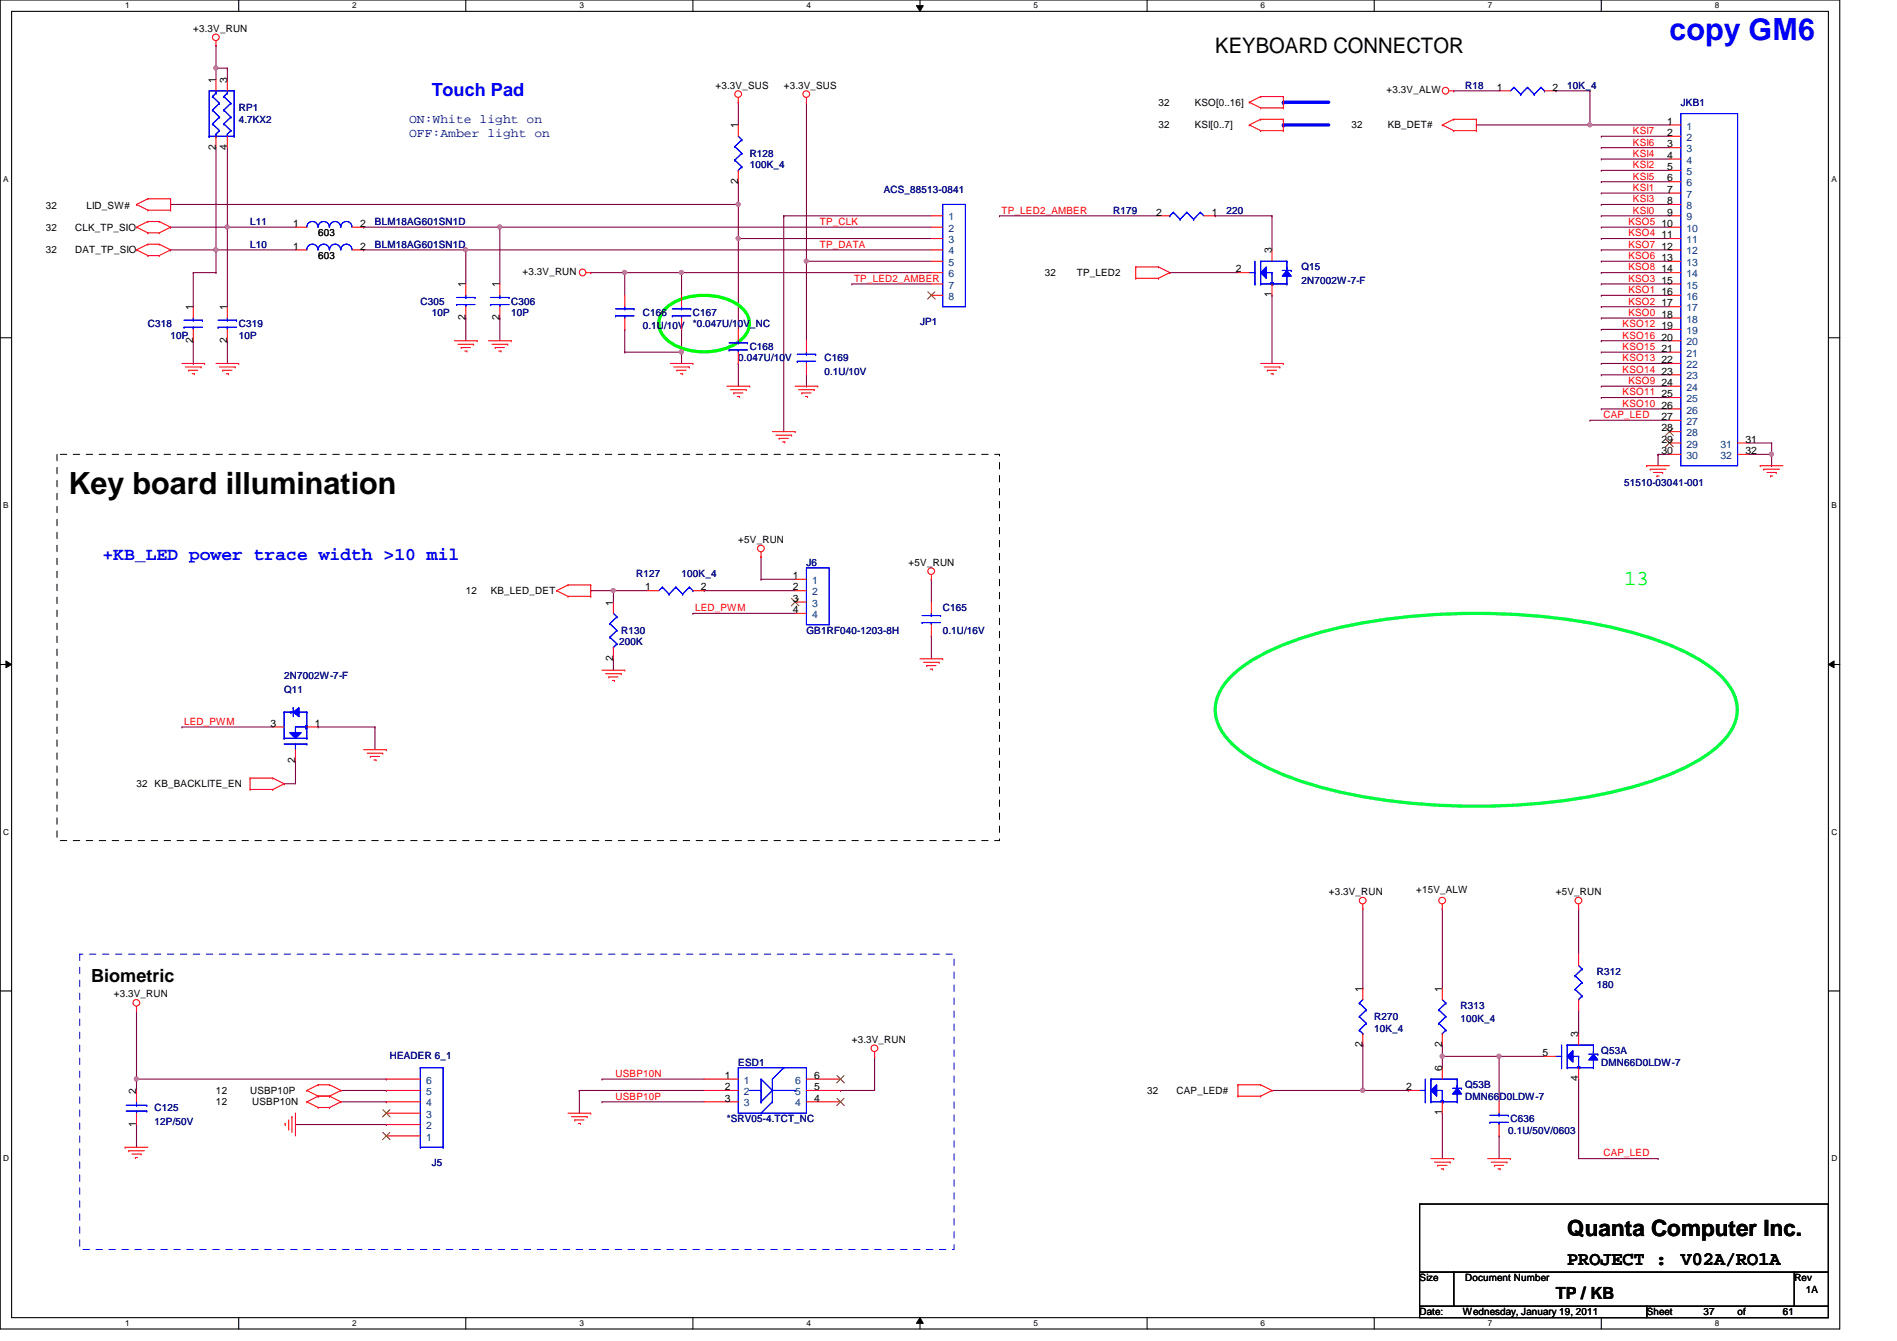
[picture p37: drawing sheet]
<svg xmlns="http://www.w3.org/2000/svg" width="297mm" height="210mm" viewBox="0 0 297 210" stroke-linecap="round" stroke-linejoin="round" font-family="sans-serif">
<defs><g id="words">
<text font-size="4.8" fill="#00f" x="261.4" y="6.2">copy GM6</text>
<text font-size="4.8" x="10.7" y="77.3">Key board illumination</text>
<text font-size="3.5" x="245.4" y="193.5">Quanta Computer Inc.</text>
<text font-size="3.3" x="190.3" y="8.3">KEYBOARD CONNECTOR</text>
<text font-size="3.3" fill="#0f0" x="254.3" y="91.6">13</text>
<g font-size="3">
<text x="245.4" y="198.1">PROJECT :</text>
<text x="263.2" y="198.1">V02A/RO1A</text>
</g>
<g font-size="2.8" fill="#00f">
<text x="67.6" y="15.1">Touch Pad</text>
<text x="16" y="87.7">+KB_LED power trace width &gt;10 mil</text>
</g>
<text font-size="2.8" x="14.3" y="153.8">Biometric</text>
<text font-size="2.6" x="243.6" y="203.3">TP / KB</text>
<g font-size="1.9" fill="#000080">
<text x="64" y="19.3">ON:White light on</text>
<text x="64" y="21.4">OFF:Amber light on</text>
</g>
<g font-size="1.6">
<text x="30.3" y="5">+3.3V_RUN</text>
<text x="33.8" y="13" transform="rotate(-90 33.8 13)">1</text>
<text x="35.6" y="13" transform="rotate(-90 35.6 13)">3</text>
<text x="112.1" y="13.9">+3.3V_SUS</text>
<text x="122.7" y="13.9">+3.3V_SUS</text>
<text x="181.4" y="16.6">32</text>
<text x="187.1" y="16.6">KSO[0..16]</text>
<text x="217.1" y="14.6">+3.3V_ALW</text>
<text x="234.4" y="14.2">1</text>
<text x="243.1" y="14.2">2</text>
<text x="33.8" y="23.5" transform="rotate(-90 33.8 23.5)">2</text>
<text x="35.6" y="23.5" transform="rotate(-90 35.6 23.5)">4</text>
<text x="115.6" y="20.1" transform="rotate(-90 115.6 20.1)">1</text>
<text x="181.4" y="20.1">32</text>
<text x="187.1" y="20.1">KSI[0..7]</text>
<text x="211.6" y="20.1">32</text>
<text x="217.3" y="20.1">KB_DET#</text>
<text x="261.1" y="19.5">1</text>
<text x="261.1" y="21.3">2</text>
<text x="261.1" y="23.1">3</text>
<text x="115.6" y="28.8" transform="rotate(-90 115.6 28.8)">2</text>
<text x="261.1" y="24.8">4</text>
<text x="261.1" y="26.6">5</text>
<text x="261.1" y="28.4">6</text>
<text x="7.2" y="32.7">32</text>
<text x="13.5" y="32.7">LID_SW#</text>
<text x="45.9" y="35.5">1</text>
<text x="56.4" y="35.5">2</text>
<text x="181.1" y="33.7">2</text>
<text x="189.7" y="33.7">1</text>
<text x="260.2" y="35.5">10</text>
<text x="261.1" y="30.2">7</text>
<text x="261.1" y="32">8</text>
<text x="261.1" y="33.7">9</text>
<text x="7.2" y="36.1">32</text>
<text x="7.2" y="39.7">32</text>
<text x="11.8" y="36.1">CLK_TP_SIO</text>
<text x="11.8" y="39.7">DAT_TP_SIO</text>
<text x="45.9" y="39.1">1</text>
<text x="49.8" y="37">603</text>
<text x="49.8" y="40.6">603</text>
<text x="56.4" y="39.1">2</text>
<text x="199.1" y="39.7" transform="rotate(-90 199.1 39.7)">3</text>
<text x="260.2" y="37.3">11</text>
<text x="260.2" y="39.1">12</text>
<text x="260.2" y="40.9">13</text>
<text x="72.9" y="45" transform="rotate(-90 72.9 45)">1</text>
<text x="78.2" y="45" transform="rotate(-90 78.2 45)">1</text>
<text x="81.8" y="43.1">+3.3V_RUN</text>
<text x="163.6" y="43.2">32</text>
<text x="168.6" y="43.2">TP_LED2</text>
<text x="193.5" y="42.6">2</text>
<text x="199.1" y="46.6" transform="rotate(-90 199.1 46.6)">1</text>
<text x="260.2" y="42.6">14</text>
<text x="260.2" y="44.4">15</text>
<text x="260.2" y="46.2">16</text>
<text x="260.2" y="48">17</text>
<text x="30.2" y="53.7" transform="rotate(-90 30.2 53.7)">2</text>
<text x="30.2" y="48.6" transform="rotate(-90 30.2 48.6)">1</text>
<text x="35.6" y="53.7" transform="rotate(-90 35.6 53.7)">2</text>
<text x="35.6" y="48.6" transform="rotate(-90 35.6 48.6)">1</text>
<text x="72.9" y="50.1" transform="rotate(-90 72.9 50.1)">2</text>
<text x="78.2" y="50.1" transform="rotate(-90 78.2 50.1)">2</text>
<text x="260.2" y="49.7">18</text>
<text x="260.2" y="51.5">19</text>
<text x="260.2" y="53.3">20</text>
<text x="260.2" y="55.1">21</text>
<text x="260.2" y="56.9">22</text>
<text x="260.2" y="58.6">23</text>
<text x="260.2" y="60.4">24</text>
<text x="260.2" y="62.2">25</text>
<text x="260.2" y="64">26</text>
<text x="260.2" y="65.7">27</text>
<text x="260.2" y="67.5">28</text>
<text x="260.2" y="69.3">29</text>
<text x="260.2" y="71.1">30</text>
<text x="273.3" y="69.3">31</text>
<text x="273.3" y="71.1">32</text>
<text x="115.6" y="85">+5V_RUN</text>
<text x="142.3" y="88.6">+5V_RUN</text>
<text x="72.9" y="93">12</text>
<text x="76.8" y="93">KB_LED_DET</text>
<text x="96" y="94.8" transform="rotate(-90 96 94.8)">1</text>
<text x="101" y="92.4">1</text>
<text x="109.7" y="92.4">2</text>
<text x="124.2" y="90.6">1</text>
<text x="124.2" y="92.4">2</text>
<text x="124.2" y="94.2">3</text>
<text x="124.2" y="96">4</text>
<text x="96" y="103.5" transform="rotate(-90 96 103.5)">2</text>
<text x="42.4" y="113.7">3</text>
<text x="49.3" y="113.7">1</text>
<text x="46.2" y="119.5" transform="rotate(-90 46.2 119.5)">2</text>
<text x="21.4" y="123.2">32 KB_BACKLITE_EN</text>
<text x="208.1" y="140.1">+3.3V_RUN</text>
<text x="221.7" y="139.8">+15V_ALW</text>
<text x="243.6" y="140.1">+5V_RUN</text>
<text x="213.4" y="155.2" transform="rotate(-90 213.4 155.2)">1</text>
<text x="225.8" y="155.2" transform="rotate(-90 225.8 155.2)">1</text>
<text x="17.8" y="156.1">+3.3V_RUN</text>
<text x="133.4" y="163.2">+3.3V_RUN</text>
<text x="213.4" y="163.9" transform="rotate(-90 213.4 163.9)">2</text>
<text x="225.8" y="167.7" transform="rotate(-90 225.8 167.7)">6</text>
<text x="225.8" y="163.9" transform="rotate(-90 225.8 163.9)">2</text>
<text x="241.5" y="165.3">5</text>
<text x="247.1" y="162.3" transform="rotate(-90 247.1 162.3)">3</text>
<text x="21.3" y="171.2" transform="rotate(-90 21.3 171.2)">2</text>
<text x="33.8" y="173">12</text>
<text x="33.8" y="171.2">12</text>
<text x="39.2" y="171.2">USBP10P</text>
<text x="39.5" y="173">USBP10N</text>
<text x="113.5" y="168.9">1</text>
<text x="113.5" y="170.6">2</text>
<text x="113.5" y="172.4">3</text>
<text x="127.5" y="172.4">4</text>
<text x="127.5" y="170.6">5</text>
<text x="127.5" y="168.9">6</text>
<text x="179.6" y="171.2">32</text>
<text x="184.2" y="171.2">CAP_LED#</text>
<text x="220.2" y="170.6">2</text>
<text x="247.1" y="169.2" transform="rotate(-90 247.1 169.2)">4</text>
<text x="21.3" y="176.4" transform="rotate(-90 21.3 176.4)">1</text>
<text x="225.8" y="174.6" transform="rotate(-90 225.8 174.6)">1</text>
<text x="222.3" y="200.6">Size</text>
<text x="229.4" y="200.6">Document Number</text>
<text x="281" y="200.6">Rev</text>
<text x="282.7" y="202.4">1A</text>
<text x="222.3" y="205.9">Date:</text>
<text x="229.1" y="205.9">Wednesday, January 19, 2011</text>
<text x="257.8" y="205.9">Sheet</text>
<text x="266.7" y="205.9">37</text>
<text x="272.1" y="205.9">of</text>
<text x="279.2" y="205.9">61</text>
</g>
<g font-size="1.6" fill="#000080">
<text x="37.4" y="17.4">RP1</text>
<text x="229.4" y="13.9">R18</text>
<text x="245.4" y="13.9">10K_4</text>
<text x="263.2" y="16.6">JKB1</text>
<text x="37.4" y="19.2">4.7KX2</text>
<text x="117.4" y="24.6">R128</text>
<text x="117.4" y="26.3">100K_4</text>
<text x="39.2" y="35.2">L11</text>
<text x="58.7" y="35.2">BLM18AG601SN1D</text>
<text x="138.4" y="30.2">ACS_88513-0841</text>
<text x="174.3" y="33.4">R179</text>
<text x="192.1" y="33.4">220</text>
<text x="39.2" y="38.8">L10</text>
<text x="58.7" y="38.8">BLM18AG601SN1D</text>
<text x="65.8" y="47.7">C305</text>
<text x="80" y="47.7">C306</text>
<text x="203.8" y="42.3">Q15</text>
<text x="203.8" y="44.4">2N7002W-7-F</text>
<text x="23.2" y="51.2">C318</text>
<text x="26.7" y="53">10P</text>
<text x="37.4" y="51.2">C319</text>
<text x="37.4" y="53">10P</text>
<text x="67.6" y="49.4">10P</text>
<text x="80" y="49.4">10P</text>
<text x="100.7" y="49.4">C166</text>
<text x="100.7" y="51.6">0.1U/10V</text>
<text x="108.5" y="49.4">C167</text>
<text x="108.5" y="51.2">*0.047U/10V_NC</text>
<text x="144.1" y="50.9">JP1</text>
<text x="115.6" y="56.6">0.047U/10V</text>
<text x="117.4" y="54.8">C168</text>
<text x="129.1" y="56.6">C169</text>
<text x="129.1" y="58.7">0.1U/10V</text>
<text x="254.3" y="76.1">51510-03041-001</text>
<text x="126.3" y="88.6">J6</text>
<text x="99.6" y="90.3">R127</text>
<text x="106.7" y="90.3">100K_4</text>
<text x="147.6" y="95.7">C165</text>
<text x="96.9" y="101">200K</text>
<text x="97.3" y="99.2">R130</text>
<text x="126.3" y="99.2">GB1RF040-1203-8H</text>
<text x="147.6" y="99.2">0.1U/16V</text>
<text x="44.5" y="106.3">2N7002W-7-F</text>
<text x="44.5" y="108.5">Q11</text>
<text x="250" y="152.6">R312</text>
<text x="250" y="154.7">180</text>
<text x="215.2" y="159.7">R270</text>
<text x="215.2" y="161.5">10K_4</text>
<text x="228.7" y="157.9">R313</text>
<text x="228.7" y="160">100K_4</text>
<text x="61" y="165.7">HEADER 6_1</text>
<text x="115.6" y="166.8">ESD1</text>
<text x="250.7" y="165">Q53A</text>
<text x="250.7" y="166.8">DMN66D0LDW-7</text>
<text x="24.2" y="173.9">C125</text>
<text x="229.4" y="170.3">Q53B</text>
<text x="229.4" y="172.1">DMN66D0LDW-7</text>
<text x="24.2" y="176">12P/50V</text>
<text x="113.8" y="175.7">*SRV05-4.TCT_NC</text>
<text x="236.2" y="177.5">0.1U/50V/0603</text>
<text x="236.5" y="175.7">C636</text>
<text x="67.6" y="182.5">J5</text>
</g>
<g font-size="1.6" fill="#f00">
<text x="255.7" y="22.8">KSI6</text>
<text x="255.7" y="21">KSI7</text>
<text x="255.7" y="29.9">KSI1</text>
<text x="255.7" y="28.1">KSI5</text>
<text x="255.7" y="26.3">KSI2</text>
<text x="255.7" y="24.6">KSI4</text>
<text x="128.4" y="35.2">TP_CLK</text>
<text x="156.8" y="33.4">TP_LED2_AMBER</text>
<text x="255" y="35.2">KSO5</text>
<text x="255.7" y="33.4">KSI0</text>
<text x="255.7" y="31.7">KSI3</text>
<text x="128.4" y="38.8">TP_DATA</text>
<text x="255" y="38.8">KSO7</text>
<text x="255" y="37">KSO4</text>
<text x="255" y="40.6">KSO6</text>
<text x="133.7" y="44.1">TP_LED2_AMBER</text>
<text x="255" y="45.9">KSO1</text>
<text x="255" y="44.1">KSO3</text>
<text x="255" y="42.3">KSO8</text>
<text x="255" y="47.7">KSO2</text>
<text x="254.1" y="53">KSO16</text>
<text x="254.1" y="51.2">KSO12</text>
<text x="255" y="49.4">KSO0</text>
<text x="254.1" y="58.3">KSO14</text>
<text x="254.1" y="56.6">KSO13</text>
<text x="254.1" y="54.8">KSO15</text>
<text x="251.1" y="65.4">CAP_LED</text>
<text x="254.1" y="63.7">KSO10</text>
<text x="254.1" y="61.9">KSO11</text>
<text x="255" y="60.1">KSO9</text>
<text x="108.8" y="95.7">LED_PWM</text>
<text x="28.8" y="113.5">LED_PWM</text>
<text x="96.4" y="172.1">USBP10P</text>
<text x="96.4" y="168.6">USBP10N</text>
<text x="251.1" y="181">CAP_LED</text>
</g>
<g font-size="1.6" fill="#004080">
<text x="264.1" y="20.3">1</text>
<text x="264.1" y="22.1">2</text>
<text x="264.1" y="23.8">3</text>
<text x="264.1" y="25.6">4</text>
<text x="264.1" y="27.4">5</text>
<text x="264.1" y="29.2">6</text>
<text x="148.5" y="34.5">1</text>
<text x="264.1" y="30.9">7</text>
<text x="264.1" y="32.7">8</text>
<text x="264.1" y="34.5">9</text>
<text x="148.5" y="36.3">2</text>
<text x="148.5" y="38.1">3</text>
<text x="148.5" y="39.8">4</text>
<text x="148.5" y="41.6">5</text>
<text x="264.1" y="36.3">10</text>
<text x="264.1" y="38.1">11</text>
<text x="264.1" y="39.8">12</text>
<text x="264.1" y="41.6">13</text>
<text x="148.5" y="43.4">6</text>
<text x="148.5" y="45.2">7</text>
<text x="148.5" y="46.9">8</text>
<text x="264.1" y="43.4">14</text>
<text x="264.1" y="45.2">15</text>
<text x="264.1" y="46.9">16</text>
<text x="264.1" y="48.7">17</text>
<text x="264.1" y="50.5">18</text>
<text x="264.1" y="52.3">19</text>
<text x="264.1" y="54.1">20</text>
<text x="264.1" y="55.8">21</text>
<text x="264.1" y="57.6">22</text>
<text x="264.1" y="59.4">23</text>
<text x="264.1" y="61.2">24</text>
<text x="264.1" y="62.9">25</text>
<text x="264.1" y="64.7">26</text>
<text x="264.1" y="66.5">27</text>
<text x="264.1" y="68.3">28</text>
<text x="264.1" y="70.1">29</text>
<text x="264.1" y="71.8">30</text>
<text x="269.4" y="70.1">31</text>
<text x="269.4" y="71.8">32</text>
<text x="127.2" y="91.4">1</text>
<text x="127.2" y="93.2">2</text>
<text x="127.2" y="95">3</text>
<text x="127.2" y="96.7">4</text>
<text x="66.7" y="169.6">6</text>
<text x="66.7" y="171.4">5</text>
<text x="66.7" y="173.2">4</text>
<text x="116.5" y="169.6">1</text>
<text x="116.5" y="171.4">2</text>
<text x="116.5" y="173.2">3</text>
<text x="124.5" y="173.2">4</text>
<text x="124.5" y="171.4">5</text>
<text x="124.5" y="169.6">6</text>
<text x="66.7" y="175">3</text>
<text x="66.7" y="176.7">2</text>
<text x="66.7" y="178.5">1</text>
</g>
<g font-size="1.3">
<text x="19.6" y="1.3">1</text>
<text x="55.2" y="1.3">2</text>
<text x="90.7" y="1.3">3</text>
<text x="126.3" y="1.3">4</text>
<text x="161.8" y="1.3">5</text>
<text x="197.4" y="1.3">6</text>
<text x="233" y="1.3">7</text>
<text x="268.5" y="1.3">8</text>
<text x=".5" y="28.4">A</text>
<text x="286.8" y="28.4">A</text>
<text x=".5" y="79.5">B</text>
<text x="286.8" y="79.5">B</text>
<text x=".5" y="130.7">C</text>
<text x="286.8" y="130.7">C</text>
<text x=".5" y="181.8">D</text>
<text x="286.8" y="181.8">D</text>
<text x="19.6" y="207.6">1</text>
<text x="55.2" y="207.6">2</text>
<text x="90.7" y="207.6">3</text>
<text x="126.3" y="207.6">4</text>
<text x="161.8" y="207.6">5</text>
<text x="197.4" y="207.6">6</text>
<text x="233" y="207.6">7</text>
<text x="268.5" y="207.6">8</text>
</g>
</g></defs>
<path d="M0 0h288.1v208h-288.1zM1.8 1.8h284.5v204.4h-284.5z" fill="none" stroke="#000" stroke-width=".17"/>
<g fill="#fff">
<path d="M19.6 .2h.7v1.4h-.7z"/>
<path d="M19.6 206.4h.7v1.4h-.7z"/>
</g>
<path d="M37.4 0v1.8M37.4 206.2v1.8" fill="none" stroke="#000" stroke-width=".17"/>
<g fill="#fff">
<path d="M55.2 .2h.6v1.4h-.6z"/>
<path d="M55.2 206.4h.6v1.4h-.6z"/>
</g>
<path d="M72.9 0v1.8M72.9 206.2v1.8" fill="none" stroke="#000" stroke-width=".17"/>
<g fill="#fff">
<path d="M90.7 .2h.7v1.4h-.7z"/>
<path d="M90.7 206.4h.7v1.4h-.7z"/>
</g>
<path d="M108.5 0v1.8M108.5 206.2v1.8" fill="none" stroke="#000" stroke-width=".17"/>
<g fill="#fff">
<path d="M126.3 .2h.7v1.4h-.7z"/>
<path d="M126.3 206.4h.7v1.4h-.7z"/>
</g>
<path d="M144.1 0v1.8M144.1 206.2v1.8" fill="none" stroke="#000" stroke-width=".17"/>
<path d="M143.5 .9h1.1l-.5 .9zM144.1 206.2l.5 .9h-1.1z" fill="#000"/>
<path d="M143.5 .9h1.1l-.5 .9zM144.1 206.2l.5 .9h-1.1z" fill="none" stroke="#000" stroke-width=".16"/>
<g fill="#fff">
<path d="M161.8 .2h.7v1.4h-.7z"/>
<path d="M161.8 206.4h.7v1.4h-.7z"/>
</g>
<path d="M179.6 0v1.8M179.6 206.2v1.8" fill="none" stroke="#000" stroke-width=".17"/>
<g fill="#fff">
<path d="M197.4 .2h.7v1.4h-.7z"/>
<path d="M197.4 206.4h.7v1.4h-.7z"/>
</g>
<path d="M215.2 0v1.8M215.2 206.2v1.8" fill="none" stroke="#000" stroke-width=".17"/>
<g fill="#fff">
<path d="M233 .2h.6v1.4h-.6z"/>
<path d="M233 206.4h.6v1.4h-.6z"/>
</g>
<path d="M250.7 0v1.8M250.7 206.2v1.8" fill="none" stroke="#000" stroke-width=".17"/>
<g fill="#fff">
<path d="M268.5 .2h.7v1.4h-.7z"/>
<path d="M268.5 206.4h.7v1.4h-.7z"/>
<path d="M.5 27.3h.8v1.4h-.8z"/>
<path d="M286.8 27.3h.8v1.4h-.8z"/>
<path d="M.5 78.4h.8v1.4h-.8z"/>
<path d="M286.8 78.4h.8v1.4h-.8z"/>
</g>
<path d="M0 52.9h1.8M286.3 52.9h1.8" fill="none" stroke="#000" stroke-width=".17"/>
<g fill="#fff">
<path d="M.5 129.5h.9v1.4h-.9z"/>
<path d="M286.8 129.5h.9v1.4h-.9z"/>
</g>
<path d="M0 104h1.8M286.3 104h1.8" fill="none" stroke="#000" stroke-width=".17"/>
<path d="M.9 103.5l.9 .5-.9 .5zM286.3 104l.9-.5v1z" fill="#000"/>
<path d="M.9 103.5l.9 .5-.9 .5zM286.3 104l.9-.5v1z" fill="none" stroke="#000" stroke-width=".16"/>
<g fill="#fff">
<path d="M.5 180.6h.9v1.4h-.9z"/>
<path d="M286.8 180.6h.9v1.4h-.9z"/>
</g>
<path d="M0 155.1h1.8M286.3 155.1h1.8" fill="none" stroke="#000" stroke-width=".17"/>
<g fill="none" stroke="#800040" stroke-width=".17">
<path d="M273.9 69.3h3.5M277.4 69.3h.1M277.4 71.1h.1M277.4 69.3v1.8M96.1 92.5h.1M96.1 92.5h5.3M108.5 96h.1M108.5 96h16M110.3 92.5h.1M110.3 92.5h14.2M119.2 87.1h.1M119.2 90.7h.1"/>
<path d="M119.2 87.1v3.6M119.2 90.7h5.3M145.8 99.6h.1M145.8 90.7h.1M145.8 90.7v3.5M145.8 99.6v3.5M28.5 113.8h.1M28.5 113.8h14.2M46.3 119.1h.1M46.3 119.1v3.6h-1.8M49.8 113.8h.1M49.8 113.8h8.9"/>
<path d="M58.7 113.8h.1M58.7 113.8v3.5M44.5 122.7h.1"/>
</g>
<circle cx="277.4" cy="71.1" r=".32" fill="#f0f"/>
<circle cx="277.4" cy="71.1" r=".32" fill="none" stroke="#f0f" stroke-width=".17"/>
<path d="M273.9 71.1h3.5M277.4 71.1h.1M277.4 72.9h.1M277.4 71.1v1.8" fill="none" stroke="#800040" stroke-width=".17"/>
<path d="M201 16h7.1" fill="none" stroke="#00f" stroke-width=".51"/>
<circle cx="201" cy="16" r=".25" fill="#00f"/>
<path d="M201 19.6h7.1" fill="none" stroke="#00f" stroke-width=".51"/>
<circle cx="201" cy="19.6" r=".25" fill="#00f"/>
<g fill="none" stroke="#800040" stroke-width=".17">
<path d="M249 14.2h.1M249 19.6h.1M249 14.2v5.4M249 19.6h12.4M250.7 33.8h.1M250.7 30.2h.1M250.7 23.1h.1M250.7 39.1h.1M250.7 21.3h.1M250.7 28.4h.1M250.7 37.3h.1M250.7 33.8h10.7"/>
<path d="M250.7 30.2h10.7M250.7 23.1h10.7M250.7 39.1h10.7M250.7 21.3h10.7M250.7 28.4h10.7M250.7 37.3h10.7M250.7 53.3h.1M250.7 46.2h.1M250.7 58.7h.1M250.7 51.6h.1M250.7 44.4h.1M250.7 53.3h10.7"/>
<path d="M250.7 46.2h10.7M250.7 58.7h10.7M250.7 51.6h10.7M250.7 44.4h10.7M250.7 60.5h.1M250.7 64h.1M250.7 60.5h10.7M250.7 64h10.7M259.6 71.1h.1M259.6 71.1v1.8M259.6 71.1h1.8"/>
</g>
<circle cx="248.9" cy="19.5" r=".32" fill="#f0f"/>
<circle cx="248.9" cy="19.5" r=".32" fill="none" stroke="#f0f" stroke-width=".17"/>
<g fill="none" stroke="#800040" stroke-width=".17">
<path d="M227.6 14.2h.1M227.6 14.2h7.1M231.2 19.6h.1M231.2 19.6h17.8M243.6 14.2h.1M243.6 14.2h5.4M78.3 35.6h.1M78.3 35.6h67.5M250.7 26.7h.1M250.7 35.6h.1M250.7 32h.1M250.7 24.9h.1"/>
<path d="M250.7 26.7h10.7M250.7 35.6h10.7M250.7 32h10.7M250.7 24.9h10.7M250.7 56.9h.1M250.7 49.8h.1M250.7 42.7h.1M250.7 55.1h.1M250.7 48h.1M250.7 40.9h.1M250.7 56.9h10.7M250.7 49.8h10.7"/>
<path d="M250.7 42.7h10.7M250.7 55.1h10.7M250.7 48h10.7M250.7 40.9h10.7M250.7 62.2h.1M250.7 62.2h10.7"/>
</g>
<circle cx="78.2" cy="35.5" r=".32" fill="#f0f"/>
<circle cx="78.2" cy="35.5" r=".32" fill="none" stroke="#f0f" stroke-width=".17"/>
<path d="M115.6 32h.1M115.6 32v5.3M30.3 48h.1M30.3 42.7v5.3M97.8 42.7h.1M97.8 42.7h8.9M106.7 42.7h.1M106.7 42.7v3.5" fill="none" stroke="#800040" stroke-width=".17"/>
<circle cx="97.8" cy="42.6" r=".32" fill="#f0f"/>
<circle cx="97.8" cy="42.6" r=".32" fill="none" stroke="#f0f" stroke-width=".17"/>
<path d="M78.3 35.6h.1M78.3 35.6v8.8M106.7 42.7h.1M106.7 42.7h39.1M133.4 44.4h.1M133.4 44.4h12.4" fill="none" stroke="#800040" stroke-width=".17"/>
<circle cx="106.7" cy="42.6" r=".32" fill="#f0f"/>
<circle cx="106.7" cy="42.6" r=".32" fill="none" stroke="#f0f" stroke-width=".17"/>
<path d="M35.6 35.6h.1M35.6 35.6h10.7M56.9 35.6h.1M56.9 35.6h21.4M30.3 56.9h.1M30.3 53.3v3.6" fill="none" stroke="#800040" stroke-width=".17"/>
<circle cx="35.6" cy="35.5" r=".32" fill="#f0f"/>
<circle cx="35.6" cy="35.5" r=".32" fill="none" stroke="#f0f" stroke-width=".17"/>
<path d="M115.6 37.3h.1M115.6 37.3v14.3M126.3 40.9h.1M126.3 40.9h19.5" fill="none" stroke="#800040" stroke-width=".17"/>
<circle cx="126.3" cy="40.9" r=".32" fill="#f0f"/>
<circle cx="126.3" cy="40.9" r=".32" fill="none" stroke="#f0f" stroke-width=".17"/>
<path d="M126.3 16h.1M126.3 16v24.9M115.6 28.4h.1M115.6 37.3h.1M115.6 28.4v3.6M115.6 37.3h30.2M126.3 58.7v1.8M126.3 60.5h.1" fill="none" stroke="#800040" stroke-width=".17"/>
<circle cx="115.6" cy="37.3" r=".32" fill="#f0f"/>
<circle cx="115.6" cy="37.3" r=".32" fill="none" stroke="#f0f" stroke-width=".17"/>
<path d="M97.8 55.1h.1M97.8 55.1h8.9M106.7 51.6h.1M106.7 55.1h.1M106.7 51.6v5.3" fill="none" stroke="#800040" stroke-width=".17"/>
<circle cx="106.7" cy="55.1" r=".32" fill="#f0f"/>
<circle cx="106.7" cy="55.1" r=".32" fill="none" stroke="#f0f" stroke-width=".17"/>
<path d="M33.8 10.7h.1M33.8 10.7v1.7M35.6 10.7h.1M35.6 10.7v1.7" fill="none" stroke="#800040" stroke-width=".17"/>
<circle cx="33.8" cy="10.6" r=".32" fill="#f0f"/>
<circle cx="33.8" cy="10.6" r=".32" fill="none" stroke="#f0f" stroke-width=".17"/>
<path d="M33.8 10.7h.1M33.8 7.1h.1M33.8 10.7h1.8M33.8 7.1v3.6M72.9 39.1h.1M72.9 39.1h72.9M97.8 51.6h.1M97.8 51.6v3.5" fill="none" stroke="#800040" stroke-width=".17"/>
<circle cx="72.9" cy="39.1" r=".32" fill="#f0f"/>
<circle cx="72.9" cy="39.1" r=".32" fill="none" stroke="#f0f" stroke-width=".17"/>
<g fill="none" stroke="#800040" stroke-width=".17">
<path d="M115.6 16h.1M115.6 16v3.6M26.7 32h.1M26.7 32h88.9M56.9 39.1h.1M56.9 39.1h16M72.9 39.1h.1M72.9 39.1v5.3M122.7 33.8h.1M122.7 33.8h23.1M122.7 33.8v33.8M30.3 42.7h.1"/>
<path d="M30.3 42.7h3.5M35.6 53.3h.1M35.6 53.3v3.6M72.9 49.8h.1M72.9 49.8v3.5M78.3 49.8h.1M78.3 49.8v3.5M92.5 42.7h.1M92.5 42.7h5.3M97.8 42.7h.1M97.8 42.7v3.5M115.6 56.9h.1"/>
<path d="M115.6 56.9v3.6M126.3 40.9h.1M126.3 40.9v12.4"/>
</g>
<circle cx="115.6" cy="32" r=".32" fill="#f0f"/>
<circle cx="115.6" cy="32" r=".32" fill="none" stroke="#f0f" stroke-width=".17"/>
<g fill="none" stroke="#800040" stroke-width=".17">
<path d="M33.8 39.1h.1M33.8 39.1h12.5M156.5 33.8h.1M156.5 33.8h24.9M190.3 33.8h.1M190.3 33.8h8.9M199.2 33.8h.1M199.2 33.8v5.3M183.2 42.7h.1M183.2 42.7h10.6M199.2 46.2h.1M199.2 46.2v10.7"/>
<path d="M21.4 168.9h39.1M46.3 176h14.2M60.5 176h.1M60.5 168.9h.1M90.7 170.7h.1M90.7 170.7v3.5M90.7 170.7h19.6M94.3 172.5h.1M94.3 168.9h.1M94.3 172.5h16M94.3 168.9h16M131.6 170.7h.1"/>
<path d="M136.9 165.4h.1M136.9 165.4v5.3h-5.3"/>
</g>
<circle cx="21.4" cy="168.9" r=".32" fill="#f0f"/>
<circle cx="21.4" cy="168.9" r=".32" fill="none" stroke="#f0f" stroke-width=".17"/>
<path d="M33.8 39.1h.1M33.8 23.1v16M21.4 158.2h.1M21.4 158.2v12.5M21.4 168.9h.1M21.4 176h.1M21.4 176v3.6M53.4 172.5h7.1M53.4 170.7h7.1M60.5 172.5h.1M60.5 170.7h.1" fill="none" stroke="#800040" stroke-width=".17"/>
<circle cx="33.8" cy="39.1" r=".32" fill="#f0f"/>
<circle cx="33.8" cy="39.1" r=".32" fill="none" stroke="#f0f" stroke-width=".17"/>
<g fill="none" stroke="#800040" stroke-width=".17">
<path d="M26.7 39.1h.1M26.7 35.6h.1M26.7 39.1h7.1v3.6M26.7 35.6h8.9M35.6 35.6h.1M35.6 23.1v24.9M33.8 42.7h.1M247.2 142.2h.1M247.2 158.2h.1M247.2 142.2v7.2M247.2 158.2v3.6M199.2 170.7h14.2"/>
<path d="M213.4 170.7h.1M234.7 177.8h.1M234.7 177.8v3.6M247.2 168.9h.1M247.2 168.9v12.5"/>
</g>
<circle cx="213.4" cy="170.7" r=".32" fill="#f0f"/>
<circle cx="213.4" cy="170.7" r=".32" fill="none" stroke="#f0f" stroke-width=".17"/>
<path d="M225.8 142.2h.1M225.8 142.2v12.5M213.4 163.6h.1M213.4 163.6v7.1h7.1M220.5 170.7h.1M225.8 174.2h.1M225.8 163.6h.1M225.8 165.4h.1M225.8 163.6v3.5M225.8 174.2v7.2M234.7 165.4h.1M234.7 165.4h7.1" fill="none" stroke="#800040" stroke-width=".17"/>
<circle cx="234.7" cy="165.3" r=".32" fill="#f0f"/>
<circle cx="234.7" cy="165.3" r=".32" fill="none" stroke="#f0f" stroke-width=".17"/>
<path d="M213.4 154.7h.1M213.4 142.2v12.5M225.8 165.4h.1M225.8 165.4h8.9M234.7 165.4h.1M234.7 165.4v7.1M247.2 181.4h12.4M259.6 181.4h.1" fill="none" stroke="#800040" stroke-width=".17"/>
<circle cx="225.8" cy="165.3" r=".32" fill="#f0f"/>
<circle cx="225.8" cy="165.3" r=".32" fill="none" stroke="#f0f" stroke-width=".17"/>
<path d="M249 65.8h.1M249 65.8h12.4M96.1 92.5h.1M96.1 92.5v1.7" fill="none" stroke="#800040" stroke-width=".17"/>
<circle cx="96" cy="92.4" r=".32" fill="#f0f"/>
<circle cx="96" cy="92.4" r=".32" fill="none" stroke="#f0f" stroke-width=".17"/>
<path d="M92.5 92.5h.1M92.5 92.5h3.6M96.1 103.1h.1M96.1 103.1v1.8" fill="none" stroke="#800040" stroke-width=".17"/>
<g fill="none" stroke="#f00" stroke-width=".17">
<path d="M33.8 7.1h.1M33.8 6.4v.7M115.6 16h.1M115.6 15.3v.7M126.3 16h.1M126.3 15.3v.7M195.6 16h.1M195.6 19.6h.1M195.6 16l1.8 .9M195.6 19.6l1.8 .8M197.4 15.1h.1M197.4 16.9h.1"/>
<path d="M197.4 18.7h.1M197.4 18.7h3.6M197.4 15.1l-1.8 .9M197.4 15.1h3.6M197.4 16.9h3.6M197.4 18.7l-1.8 .9M201 15.1h.1M201 16.9h.1M201 18.7h.1M201 15.1v1.8M201 18.7v1.7M225.8 19.6h.1"/>
<path d="M225.8 19.6l1.8 .8M226.9 14.2h.7M227.6 18.7h.1M227.6 14.2h.1M227.6 18.7l-1.8 .9M227.6 18.7h3.6M231.2 18.7h.1M231.2 18.7v1.7M21.4 35.6h.1M21.4 32h.1M21.4 39.1h.1M21.4 35.6l1.8 .8"/>
<path d="M21.4 32l1.8 .9M21.4 39.1l1.8 .9M23.2 34.7h.1M23.2 36.4h.1M23.2 31.1h.1M23.2 32.9h.1M23.2 38.2h.1M23.2 34.7h1.7M23.2 34.7l-1.8 .9M23.2 36.4h1.7M23.2 31.1l-1.8 .9M23.2 31.1h3.5"/>
<path d="M23.2 32.9h3.5M23.2 38.2h1.7M23.2 38.2l-1.8 .9M24.9 34.7h.1M24.9 36.4h.1M24.9 38.2h.1M24.9 34.7l1.8 .9M24.9 38.2l1.8 .9M26.7 35.6h.1M26.7 31.1h.1M26.7 32.9h.1M26.7 39.1h.1"/>
<path d="M26.7 35.6l-1.8 .8M26.7 31.1v1.8M26.7 39.1l-1.8 .9M197.4 20.4h.1M197.4 20.4h3.6M201 20.4h.1M227.6 20.4h.1M227.6 20.4h3.6M231.2 20.4h.1M23.2 40h.1M23.2 40h1.7M24.9 40h.1"/>
<path d="M28.5 56.9h3.5M29 57.4h2.5M29.5 58h.1M29.5 58h1.5M30.1 58.5h.3M30.3 48v1.8M30.3 51.6v1.7M30.4 58.5h.1M31.5 57.4h.1M32 56.9h.1M33.8 56.9h3.6M34.4 57.4h2.4"/>
<path d="M34.9 58h.1M34.9 58h1.4M35.4 58.5h.4M35.8 58.5h.1M36.8 57.4h.1M37.4 56.9h.1M71.2 53.3h3.5M71.7 53.9h2.5M72.2 54.4h.1M72.2 54.4h1.5M72.8 54.9h.3M72.9 44.4v1.8"/>
<path d="M72.9 48v1.8M73.1 54.9h.1M74.2 53.9h.1M74.7 53.3h.1M76.5 53.3h3.5M77 53.9h2.5M77.6 54.4h.1M77.6 54.4h1.4M78.1 54.9h.3M78.4 54.9h.1M79.5 53.9h.1M80 53.3h.1"/>
<path d="M91.8 42.7h.7M92.5 42.7h.1M97.8 46.2v1.8M97.8 49.8v1.8M104.9 56.9h3.6M105.5 57.4h2.4M106 58h.1M106 58h1.4M106.5 58.5h.4M106.9 58.5h.1M107.9 57.4h.1M108.5 56.9h.1"/>
<path d="M115.6 51.6v1.7M115.6 55.1v1.8M177.8 43.6h.1M177.8 41.8h.1M177.8 41.8h3.6M177.8 43.6h3.6M177.8 41.8v1.8M181.4 41.8h.1M181.4 43.6h.1M181.4 41.8l1.8 .9M183.2 42.7h.1M183.2 42.7l-1.8 .9"/>
<path d="M197.4 56.9h3.6M197.9 57.4h2.5M198.5 58h.1M198.5 58h1.4M199 58.5h.3M199.3 58.5h.1M200.4 57.4h.1M201 56.9h.1M113.8 60.5h3.6M114.4 61h2.4M114.9 61.5h.1M114.9 61.5h1.4"/>
<path d="M115.4 62.1h.4M115.8 62.1h.1M116.8 61h.1M117.4 60.5h.1M120.9 67.6h3.6M121.5 68.1h2.4M122 68.6h.1M122 68.6h1.4M122.6 69.2h.3M122.9 69.2h.1M123.9 68.1h.1M124.5 67.6h.1"/>
<path d="M124.5 60.5h3.6M125 61h2.5M125.6 61.5h.1M125.6 61.5h1.4M126.1 62.1h.3M126.4 62.1h.1M127.5 61h.1M128.1 60.5h.1M257.8 72.9h.1M257.8 72.9h3.6M258.4 73.4h.1M258.4 73.4h2.5"/>
<path d="M258.9 74h1.4M259.5 74.5h.1M259.5 74.5h.3M260.3 74h.1M275.6 72.9h.1M275.6 72.9h3.6M276.2 73.4h.1M276.2 73.4h2.4M276.7 74h1.4M277.2 74.5h.1M277.2 74.5h.4M278.1 74h.1"/>
<path d="M87.2 92.5h.1M87.2 92.5l1.7 .8M88.9 91.6h.1M88.9 93.3h.1M88.9 91.6l-1.7 .9M88.9 91.6h3.6M88.9 93.3h3.6M92.5 91.6h.1M92.5 93.3h.1M92.5 91.6v1.7M119.2 87.1h.1M119.2 86.4v.7"/>
<path d="M145.8 90.7h.1M145.8 90v.7M56.9 117.3h3.6M57.5 117.9h2.4M58 118.4h.1M58 118.4h1.4M58.5 119h.4M58.9 119h.1M59.9 117.9h.1M60.5 117.3h.1M94.3 104.9h3.5M94.8 105.5h2.5"/>
<path d="M95.3 106h.1M95.3 106h1.5M95.9 106.5h.3M96.2 106.5h.1M97.3 105.5h.1M97.8 104.9h.1M144.1 103.1h3.5M144.6 103.7h2.5M145.1 104.2h.1M145.1 104.2h1.5M145.7 104.7h.3M146 104.7h.1"/>
<path d="M147.1 103.7h.1M147.6 103.1h.1M39.2 123.6h.1M39.2 121.8h.1M39.2 121.8h3.5M39.2 123.6h3.5M39.2 121.8v1.8M42.7 121.8h.1M42.7 123.6h.1M42.7 121.8l1.8 .9M44.5 122.7h.1M44.5 122.7l-1.8 .9"/>
<path d="M21.4 158.2h.1M21.4 157.5v.7M213.4 142.2h.1M213.4 141.5v.7M213.4 154.7v1.8M225.8 142.2h.1M225.8 141.5v.7M225.8 154.7v1.8M247.2 142.2h.1M247.2 141.5v.7M19.6 179.6h.1M19.6 179.6h3.6"/>
<path d="M44.7 175.9h.1M44.7 175.9v.3M45.2 176.7h.1M45.2 175.3v1.4M45.7 174.8h.1M45.7 174.8v2.4M46.3 174.2h.1M46.3 174.2v3.6M48 172.5h.1M48 170.7h.1M48 172.5l1.8 .9M48 170.7l1.8 .9"/>
<path d="M49.8 171.6h.1M49.8 173.4h.1M49.8 169.8h.1M49.8 171.6h1.8M49.8 171.6l-1.8 .9M49.8 173.4h1.8M49.8 169.8h1.8M49.8 169.8l-1.8 .9M51.6 171.6h.1M51.6 173.4h.1M51.6 169.8h.1M51.6 171.6l1.8 .9"/>
<path d="M51.6 169.8l1.8 .9M53.4 172.5h.1M53.4 170.7h.1M53.4 172.5l-1.8 .9M53.4 170.7l-1.8 .9M88.9 174.2h3.6M89.5 174.8h2.4M90 175.3h.1M90 175.3h1.4M90.5 175.9h.4M90.9 175.9h.1M91.9 174.8h.1"/>
<path d="M92.5 174.2h.1M110.3 168.9h5.3M110.3 170.7h5.3M110.3 172.5h5.3M126.3 168.9h5.3M126.3 170.7h5.3M126.3 172.5h5.3M136.9 165.4h.1M136.9 164.6v.8M193.8 171.6h.1M193.8 169.8h.1M193.8 171.6h3.6"/>
<path d="M193.8 169.8h3.6M193.8 169.8v1.8M197.4 169.8h.1M197.4 171.6h.1M197.4 169.8l1.8 .9M199.2 170.7h.1M199.2 170.7l-1.8 .9M213.4 161.8v1.8M225.8 161.8v1.8M20.1 180.1h.1M20.1 180.1h2.5M20.7 180.6h1.4"/>
<path d="M21.2 181.2h.1M21.2 181.2h.3M22.1 180.6h.1M224.1 181.4h3.5M224.6 181.9h2.5M225.1 182.4h.1M225.1 182.4h1.5M225.7 183h.3M226 183h.1M227.1 181.9h.1M227.6 181.4h.1M233 181.4h3.5"/>
<path d="M233.5 181.9h2.5M234 182.4h.1M234 182.4h1.5M234.6 183h.3M234.9 183h.1M236 181.9h.1M236.5 181.4h.1"/>
<circle cx="33.8" cy="5.8" r=".52"/>
<circle cx="115.6" cy="14.7" r=".52"/>
<circle cx="126.3" cy="14.7" r=".52"/>
<circle cx="226.3" cy="14.2" r=".52"/>
<circle cx="91.2" cy="42.6" r=".52"/>
<circle cx="119.1" cy="85.8" r=".52"/>
<circle cx="145.8" cy="89.4" r=".52"/>
<circle cx="21.4" cy="157" r=".52"/>
<circle cx="213.4" cy="141" r=".52"/>
<circle cx="225.8" cy="141" r=".52"/>
<circle cx="247.2" cy="141" r=".52"/>
<circle cx="136.9" cy="164.1" r=".52"/>
</g>
<path d="M222.3 188.5h64v10.6h-64zM222.3 199.1h5.3v5.4h-5.3zM227.6 199.1h53.4v5.4h-53.4zM281 199.1h5.3v5.4h-5.3zM222.3 204.5h35.5v1.7h-35.5zM257.8 204.5h28.5v1.7h-28.5z" fill="none" stroke="#000" stroke-width=".17"/>
<path d="M8.9 71.1h147.6v60.5h-147.6z" fill="none" stroke="#000" stroke-width=".16" stroke-dasharray="1 1 1 1 1 1 1 1"/>
<path d="M12.5 149.4h136.9v46.2h-136.9z" fill="none" stroke="#00f" stroke-width=".16" stroke-dasharray="1 1 1 1 1 1 1 1"/>
<path d="M104.5 48a10.1 10.1 0 0 1 11.5 0 3.2 3.2 0 0 1 0 5.3 9.9 9.9 0 0 1-11.5 0 3.2 3.2 0 0 1 0-5.3z" fill="none" stroke="#0f0" stroke-width=".51"/>
<path d="M193 105.7a26.9 26.9 0 0 1 9.2-5.3 85.6 85.6 0 0 1 28.9-4.4 88 88 0 0 1 28.9 4.4 26.9 26.9 0 0 1 9.4 5.3 6.9 6.9 0 0 1 2.2 7.6 13.4 13.4 0 0 1-6.2 6 54.3 54.3 0 0 1-17 5.5 103.8 103.8 0 0 1-39.5-1 39.3 39.3 0 0 1-14.8-6.3 8.4 8.4 0 0 1-3.8-6.4 7.4 7.4 0 0 1 2.7-5.4z" fill="none" stroke="#00ff40" stroke-width=".51"/>
<g fill="none" stroke="#00f" stroke-width=".17">
<path d="M28.8 51.2h.1M28.8 51.2h2.9M28.8 50.1h2.9M30.3 50.1h.1M30.3 51.2h.1M30.3 49.8v.3M30.3 51.2v.4M31.7 50.1h.1M71.5 47.7h.1M71.5 47.7h2.9M71.5 46.6h2.9M72.9 46.6h.1"/>
<path d="M72.9 47.7h.1M72.9 46.2v.4M72.9 47.7v.3M74.4 46.6h.1M96.4 49.4h.1M96.4 48.3h2.9M96.4 49.4h2.9M97.8 49.4h.1M97.8 48.3h.1M97.8 48v.3M97.8 49.4v.4M99.3 48.3h.1"/>
<path d="M114.2 54.8h.1M114.2 54.8h2.8M114.2 53.7h2.8M115.6 53.7h.1M115.6 54.8h.1M115.6 53.3v.4M115.6 54.8v.3M117 53.7h.1M212.8 157h.1M212.8 159.1h.1M212.8 157l1.1 1.1M212.8 159.1l1.1 1.1"/>
<path d="M213.4 156.5l-.6 .5M213.9 158.1h.1M213.9 158.1l-1.1 1M225.3 158.1h.1M225.3 158.1l1.1 1M225.8 156.5l.6 .5M226.4 157h.1M226.4 159.1h.1M226.4 157l-1.1 1.1M226.4 159.1l-1.1 1.1M115.6 167.1h10.7v7.1h-10.7zM117.4 170.7h1.8"/>
<path d="M119.2 174.2h.1M119.2 170.7h.1M119.2 172.5h.1M120.9 172.5h.1M120.9 170.7h.1M120.9 172.5l-1.7 1.7M120.9 170.7h3.6M120.9 170.7l-1.7-1.8v3.6M120.9 170.7l-1.7 1.8M122.7 167.1h.1M122.7 167.1l-1.8 1.8v3.6M124.5 170.7h.1"/>
<path d="M212.8 161.2h.1M212.8 161.2l.6 .6M213.4 161.8h.1M213.9 160.2h.1M213.9 160.2l-1.1 1M225.3 160.2h.1M225.3 160.2l1.1 1M225.8 161.8h.1M226.4 161.2h.1M226.4 161.2l-.6 .6"/>
</g>
<path d="M131.1 171.9l1.1 1.2M131.1 168.4l1.1 1.1M132.2 171.9l-1.2 1.2M132.2 168.4l-1.2 1.1" fill="none" stroke="#804000" stroke-width=".16"/>
<path d="M245.4 165.4l.9-.9v1.7z" fill="#00f"/>
<path d="M245.4 165.4l.9-.9v1.7z" fill="none" stroke="#00f" stroke-width=".17"/>
<path d="M249.5 165l.7 .9h-1.4z" fill="#00f"/>
<g fill="none" stroke="#00f" stroke-width=".17">
<path d="M243.6 165.4h.9M244.5 165.4h.1M244.5 167.1h.1M244.5 163.6v3.5M245.4 163.6h.1M245.4 167.1h.1M245.4 163.6h4.1M245.4 163.6v3.5M245.4 167.1h4.1M246.3 165.4h.1M246.3 165.4h.9M247 167h.1"/>
<path d="M247 167v.1M247 167h.4M247.2 167.1h.1M247.2 165.4h.1M247.2 165.4v1.7M247.4 167h.1M247.4 167.1h.1M247.4 167v.1M248.8 165h1.4M249.5 165l.7 .9h-1.4zM249.5 163.6h.1M249.5 164.6h.1"/>
<path d="M249.5 167.1h.1M249.5 165.9h.1M249.5 163.6v1.4M249.5 165.9v1.2M250.2 165h.1"/>
</g>
<path d="M245.4 165.4l.9-.9v1.7z" fill="#00f"/>
<path d="M245.4 165.4l.9-.9v1.7z" fill="none" stroke="#00f" stroke-width=".17"/>
<path d="M249.5 165l.7 .9h-1.4z" fill="#00f"/>
<g fill="none" stroke="#00f" stroke-width=".17">
<path d="M48 35.6a.87 .87 0 0 1 .9-.9 .87 .87 0 0 1 .9 .9M49.8 35.6a.87 .87 0 0 1 .9-.9 .87 .87 0 0 1 .9 .9M51.6 35.6a.87 .87 0 0 1 .9-.9 .87 .87 0 0 1 .8 .9M53.4 35.6a.87 .87 0 0 1 .8-.9 .87 .87 0 0 1 .9 .9M124.8 56.6h.1M124.8 55.5h2.9M124.8 56.6h2.9M126.3 56.6h.1M126.3 55.5h.1M126.3 55.1v.4M126.3 56.6v.3M127.7 55.5h.1"/>
<path d="M103.7 91.9h.1M103.7 91.9l-.5 .6M103.7 91.9l1.1 1.1M104.8 93h.1M105.8 91.9h.1M105.8 91.9l-1 1.1M105.8 91.9l1.1 1.1M106.9 93h.1M107.9 91.9h.1M107.9 91.9l-1 1.1M107.9 91.9l.6 .6M108.5 92.5h.1"/>
<path d="M243.6 165.4h.9M244.5 165.4h.1M244.5 167.1h.1M244.5 163.6v3.5M245.4 163.6h.1M245.4 167.1h.1M245.4 163.6h4.1M245.4 163.6v3.5M245.4 167.1h4.1M246.3 165.4h.1M246.3 165.4h.9M247 167h.1"/>
<path d="M247 167v.1M247 167h.4M247.2 167.1h.1M247.2 165.4h.1M247.2 165.4v1.7M247.4 167h.1M247.4 167.1h.1M247.4 167v.1M248.8 165h1.4M249.5 165l.7 .9h-1.4zM249.5 163.6h.1M249.5 164.6h.1"/>
<path d="M249.5 167.1h.1M249.5 165.9h.1M249.5 163.6v1.4M249.5 165.9v1.2M250.2 165h.1"/>
</g>
<path d="M46.3 35.6h1.7M55.2 35.6h1.7M126.3 53.3v1.8M126.3 56.9v1.8M101.4 92.5h1.8M108.5 92.5h1.8M241.8 165.4h1.8M247.2 161.8v1.8M247.2 167.1v1.8" fill="none" stroke="#f00" stroke-width=".17"/>
<path d="M225 169.8v1.8l-.9-.9z" fill="#00f"/>
<path d="M225 169.8v1.8l-.9-.9z" fill="none" stroke="#00f" stroke-width=".17"/>
<path d="M228.2 170.3l.7 .9h-1.4z" fill="#00f"/>
<g fill="none" stroke="#00f" stroke-width=".17">
<path d="M222.3 170.7h.9M223.2 170.7h.1M223.2 172.5h.1M223.2 168.9v3.6M224.1 168.9h.1M224.1 172.5h.1M224.1 168.9h4.1M224.1 168.9v3.6M224.1 172.5h4.1M225 170.7h.1M225 170.7h.8M225.7 172.3h.1"/>
<path d="M225.7 172.3v.2M225.7 172.3h.3M225.8 172.5h.1M225.8 170.7h.1M225.8 170.7v1.8M226 172.3h.1M226 172.5h.1M226 172.3v.2M227.5 170.3h1.4M228.2 170.3l.7 .9h-1.4zM228.2 168.9h.1M228.2 170h.1"/>
<path d="M228.2 172.5h.1M228.2 171.2h.1M228.2 168.9v1.4M228.2 171.2v1.3M228.9 170.3h.1"/>
</g>
<path d="M225 169.8v1.8l-.9-.9z" fill="#00f"/>
<path d="M225 169.8v1.8l-.9-.9z" fill="none" stroke="#00f" stroke-width=".17"/>
<path d="M228.2 170.3l.7 .9h-1.4z" fill="#00f"/>
<g fill="none" stroke="#00f" stroke-width=".17">
<path d="M33.3 15.1h.1M33.3 17.2h.1M33.3 19.4h.1M33.3 15.1l1.1 1.1M33.3 17.2l1.1 1.1M33.3 19.4l1.1 1M33.5 14.9l-.2 .2M33.8 14.6h.1M33.8 14.2v.4M33.8 14.6l-.5 .5M34.4 16.2h.1M34.4 18.3h.1"/>
<path d="M34.4 16.2l-1.1 1M34.4 18.3l-1.1 1.1M35 15.1h.1M35 17.2h.1M35 19.4h.1M35 15.1l1.1 1.1M35 17.2l1.1 1.1M35 19.4l1.1 1M35.3 14.9l-.3 .2M35.6 14.6h.1M35.6 14.2v.4M35.6 14.6l-.6 .5"/>
<path d="M36.1 16.2h.1M36.1 18.3h.1M36.1 16.2l-1.1 1M36.1 18.3l-1.1 1.1M36.7 14.2h.1M36.7 14.2h-3.9v7.1M36.7 14.2v7.1M32.8 21.3h.1M32.8 21.3h3.9M33.8 21h.1M33.8 21.3h.1M33.8 21v.3"/>
<path d="M34.4 20.4h.1M34.4 20.4l-.6 .6M35.6 21h.1M35.6 21.3h.1M35.6 21v.3M36.1 20.4h.1M36.1 20.4l-.5 .6M36.7 21.3h.1M48 39.1a.87 .87 0 0 1 .9-.9 .87 .87 0 0 1 .9 .9M49.8 39.1a.87 .87 0 0 1 .9-.9 .87 .87 0 0 1 .9 .9M51.6 39.1a.87 .87 0 0 1 .9-.9 .87 .87 0 0 1 .8 .9M53.4 39.1a.87 .87 0 0 1 .8-.9 .87 .87 0 0 1 .9 .9"/>
<path d="M34.2 51.2h.1M34.2 51.2h2.8M34.2 50.1h2.8M35.6 50.1h.1M35.6 51.2h.1M35.6 49.8v.3M35.6 51.2v.4M37 50.1h.1M76.8 47.7h.1M76.8 47.7h2.9M76.8 46.6h2.9M78.3 46.6h.1"/>
<path d="M78.3 47.7h.1M78.3 46.2v.4M78.3 47.7v.3M79.7 46.6h.1M126.3 88.9h3.5v8.9h-3.5zM144.4 97.5h.1M144.4 97.5h2.9M144.4 96.4h2.9M145.8 96.4h.1M145.8 97.5h.1M145.8 96v.4M145.8 97.5v.3"/>
<path d="M147.3 96.4h.1M65.8 167.1h.1M65.8 179.6h.1M65.8 167.1h3.6v12.5M65.8 167.1v12.5M65.8 179.6h3.6M69.4 179.6h.1M222.3 170.7h.9M223.2 170.7h.1M223.2 172.5h.1M223.2 168.9v3.6M224.1 168.9h.1"/>
<path d="M224.1 172.5h.1M224.1 168.9h4.1M224.1 168.9v3.6M224.1 172.5h4.1M225 170.7h.1M225 170.7h.8M225.7 172.3h.1M225.7 172.3v.2M225.7 172.3h.3M225.8 172.5h.1M225.8 170.7h.1M225.8 170.7v1.8"/>
<path d="M226 172.3h.1M226 172.5h.1M226 172.3v.2M227.5 170.3h1.4M228.2 170.3l.7 .9h-1.4zM228.2 168.9h.1M228.2 170h.1M228.2 172.5h.1M228.2 171.2h.1M228.2 168.9v1.4M228.2 171.2v1.3M228.9 170.3h.1"/>
<path d="M233.3 175.7h.1M233.3 175.7h2.9M233.3 174.6h2.9M234.7 174.6h.1M234.7 175.7h.1M234.7 174.2v.4M234.7 175.7v.3M236.2 174.6h.1"/>
</g>
<g fill="none" stroke="#f00" stroke-width=".17">
<path d="M33.8 12.4v1.8M35.6 12.4v1.8M33.8 21.3v1.8M35.6 21.3v1.8M46.3 39.1h1.7M55.2 39.1h1.7M35.6 48v1.8M35.6 51.6v1.7M78.3 44.4v1.8M78.3 48v1.8M124.5 90.7h1.8M124.5 92.5h1.8"/>
<path d="M124.5 94.2h1.8M124.5 96h1.8M145.8 94.2v1.8M145.8 97.8v1.8M60.5 170.7h5.3M60.5 168.9h5.3M60.5 172.5h5.3M60.5 174.2h5.3M60.5 176h5.3M60.5 177.8h5.3M220.5 170.7h1.8M225.8 167.1v1.8"/>
<path d="M225.8 172.5v1.7M234.7 172.5v1.7M234.7 176v1.8"/>
</g>
<path d="M123.9 93.7l1.2 1.1M125 93.7l-1.1 1.1M59.9 173.7l1.2 1.1M59.9 177.2l1.2 1.2M61 173.7l-1.1 1.1M61 177.2l-1.1 1.2" fill="none" stroke="#804000" stroke-width=".16"/>
<path d="M198.3 41.8v1.8l-.9-.9z" fill="#00f"/>
<path d="M198.3 41.8v1.8l-.9-.9z" fill="none" stroke="#00f" stroke-width=".17"/>
<path d="M201.5 42.3l.7 .9h-1.4z" fill="#00f"/>
<g fill="none" stroke="#00f" stroke-width=".17">
<path d="M195.6 42.7h.9M196.5 42.7h.1M196.5 44.4h.1M196.5 40.9v3.5M197.4 40.9h.1M197.4 44.4h.1M197.4 40.9h4.1M197.4 40.9v3.5M197.4 44.4h4.1M198.3 42.7h.1M198.3 42.7h.9M199 44.3h.1"/>
<path d="M199 44.3v.1M199 44.3h.3M199.2 44.4h.1M199.2 42.7h.1M199.2 42.7v1.7M199.3 44.3h.1M199.3 44.4h.1M199.3 44.3v.1M200.8 42.3h1.4M201.5 42.3l.7 .9h-1.4zM201.5 40.9h.1M201.5 42h.1"/>
<path d="M201.5 44.4h.1M201.5 43.2h.1M201.5 40.9v1.4M201.5 43.2v1.2M202.2 42.3h.1"/>
</g>
<path d="M198.3 41.8v1.8l-.9-.9z" fill="#00f"/>
<path d="M198.3 41.8v1.8l-.9-.9z" fill="none" stroke="#00f" stroke-width=".17"/>
<path d="M201.5 42.3l.7 .9h-1.4z" fill="#00f"/>
<g fill="none" stroke="#00f" stroke-width=".17">
<path d="M237.1 13.7h.1M237.1 13.7l-.6 .5M237.1 13.7l1 1.1M238.1 14.8h.1M239.2 13.7h.1M239.2 13.7l-1.1 1.1M239.2 13.7l1 1.1M240.2 14.8h.1M241.3 13.7h.1M241.3 13.7l-1.1 1.1M241.3 13.7l.5 .5M241.8 14.2h.1"/>
<path d="M115.1 22.9h.1M115.1 25.1h.1M115.1 22.9l1.1 1.1M115.1 25.1l1.1 1M115.6 26.7h.1M115.6 21.3l.6 .6M116.2 21.9h.1M116.2 24h.1M116.2 26.1h.1M116.2 21.9l-1.1 1M116.2 24l-1.1 1.1M116.2 26.1l-.6 .6"/>
<path d="M147.6 32h3.6v16h-3.6zM183.2 33.8h.1M183.7 33.2h.1M183.7 33.2l1.1 1.1M183.7 33.2l-.5 .6M184.8 34.3h.1M185.8 33.2h.1M185.8 33.2l1.1 1.1M185.8 33.2l-1 1.1M186.9 34.3h.1M188 33.2h.1M188 33.2l.5 .6"/>
<path d="M188 33.2l-1.1 1.1M105.3 49.4h.1M105.3 49.4h2.9M105.3 48.3h2.9M106.7 48.3h.1M106.7 49.4h.1M106.7 48v.3M106.7 49.4v.4M108.2 48.3h.1M195.6 42.7h.9M196.5 42.7h.1M196.5 44.4h.1"/>
<path d="M196.5 40.9v3.5M197.4 40.9h.1M197.4 44.4h.1M197.4 40.9h4.1M197.4 40.9v3.5M197.4 44.4h4.1M198.3 42.7h.1M198.3 42.7h.9M199 44.3h.1M199 44.3v.1M199 44.3h.3M199.2 44.4h.1"/>
<path d="M199.2 42.7h.1M199.2 42.7v1.7M199.3 44.3h.1M199.3 44.4h.1M199.3 44.3v.1M200.8 42.3h1.4M201.5 42.3l.7 .9h-1.4zM201.5 40.9h.1M201.5 42h.1M201.5 44.4h.1M201.5 43.2h.1M201.5 40.9v1.4"/>
<path d="M201.5 43.2v1.2M202.2 42.3h.1M95.5 97.6h.1M95.5 99.7h.1M95.5 97.6l1.1 1.1M95.5 99.7l1.1 1.1M96.1 96l.5 .6M96.6 96.6h.1M96.6 98.7h.1M96.6 96.6l-1.1 1M96.6 98.7l-1.1 1M96.1 101.3h.1"/>
<path d="M96.6 100.8h.1M96.6 100.8l-.5 .5M246.6 152.7h.1M246.6 154.9h.1M246.6 152.7l1.1 1.1M246.6 154.9l1.1 1M247.2 156.5h.1M247.2 151.1l.5 .6M247.7 151.7h.1M247.7 153.8h.1M247.7 155.9h.1M247.7 151.7l-1.1 1"/>
<path d="M247.7 153.8l-1.1 1.1M247.7 155.9l-.5 .6M19.8 173h3.2M19.8 173.9h3.2M21.4 173.9h.1M21.4 173h.1M21.4 172.5v.5M21.4 173.9v.3M23 173h.1M23 173.9h.1"/>
</g>
<g fill="none" stroke="#f00" stroke-width=".17">
<path d="M115.6 19.6v1.7M234.7 14.2h1.8M241.8 14.2h1.8M115.6 26.7v1.7M145.8 33.8h1.8M145.8 35.6h1.8M145.8 37.3h1.8M145.8 39.1h1.8M181.4 33.8h1.8M188.5 33.8h1.8M199.2 39.1v1.8M106.7 46.2v1.8"/>
<path d="M106.7 49.8v1.8M145.8 42.7h1.8M145.8 40.9h1.8M145.8 44.4h1.8M145.8 46.2h1.8M193.8 42.7h1.8M199.2 44.4v1.8M96.1 94.2v1.8M96.1 101.3v1.8M247.2 149.4v1.7M247.2 156.5v1.7M21.4 170.7v1.8"/>
<path d="M21.4 174.2v1.8"/>
</g>
<path d="M145.3 45.7l1.1 1.1M146.4 45.7l-1.2 1.1" fill="none" stroke="#804000" stroke-width=".16"/>
<path d="M45.4 114.7h1.8l-.9 .9z" fill="#00f"/>
<path d="M45.4 114.7h1.8l-.9 .9z" fill="none" stroke="#00f" stroke-width=".17"/>
<path d="M45.9 111.5l.9-.7v1.4z" fill="#00f"/>
<g fill="none" stroke="#00f" stroke-width=".17">
<path d="M44.5 115.6h.1M44.5 111.5h.1M44.5 111.5v4.1M44.5 115.6h3.5M44.5 116.5h3.5M44.5 111.5h1.4M45.5 111.5h.1M45.9 111.5l.9-.7v1.4zM45.9 110.8h.1M45.9 110.8v1.4M46.3 113.8h.1M46.3 114.7h.1"/>
<path d="M46.3 116.5h.1M46.3 113.8h1.7M46.3 113.8v.9M46.3 116.5v.8M46.8 111.5h.1M46.8 111.5h1.2M47.9 114h.1M47.9 113.6h.1M47.9 113.6v.4M48 115.6h.1M48 113.8h.1M48 116.5h.1"/>
<path d="M48 111.5h.1M48 113.6h.1M48 111.5v4.1"/>
</g>
<path d="M45.4 114.7h1.8l-.9 .9z" fill="#00f"/>
<path d="M45.4 114.7h1.8l-.9 .9z" fill="none" stroke="#00f" stroke-width=".17"/>
<path d="M45.9 111.5l.9-.7v1.4z" fill="#00f"/>
<g fill="none" stroke="#00f" stroke-width=".17">
<path d="M263.2 17.8h8.9v55.1h-8.9zM44.5 115.6h.1M44.5 111.5h.1M44.5 111.5v4.1M44.5 115.6h3.5M44.5 116.5h3.5M44.5 111.5h1.4M45.5 111.5h.1M45.9 111.5l.9-.7v1.4zM45.9 110.8h.1M45.9 110.8v1.4M46.3 113.8h.1"/>
<path d="M46.3 114.7h.1M46.3 116.5h.1M46.3 113.8h1.7M46.3 113.8v.9M46.3 116.5v.8M46.8 111.5h.1M46.8 111.5h1.2M47.9 114h.1M47.9 113.6h.1M47.9 113.6v.4M48 115.6h.1M48 113.8h.1"/>
<path d="M48 116.5h.1M48 111.5h.1M48 113.6h.1M48 111.5v4.1"/>
</g>
<g fill="none" stroke="#f00" stroke-width=".17">
<path d="M261.4 19.6h1.8M261.4 21.3h1.8M261.4 23.1h1.8M261.4 24.9h1.8M261.4 26.7h1.8M261.4 28.4h1.8M261.4 30.2h1.8M261.4 32h1.8M261.4 33.8h1.8M261.4 35.6h1.8M261.4 37.3h1.8M261.4 39.1h1.8"/>
<path d="M261.4 40.9h1.8M261.4 42.7h1.8M261.4 44.4h1.8M261.4 46.2h1.8M261.4 48h1.8M261.4 49.8h1.8M261.4 51.6h1.8M261.4 53.3h1.8M261.4 55.1h1.8M261.4 56.9h1.8M261.4 58.7h1.8M261.4 60.5h1.8"/>
<path d="M261.4 62.2h1.8M261.4 64h1.8M261.4 65.8h1.8M261.4 67.6h1.8M261.4 69.3h1.8M261.4 71.1h1.8M272.1 69.3h1.8M272.1 71.1h1.8M42.7 113.8h1.8M46.3 117.3v1.8M48 113.8h1.8"/>
</g>
<path d="M260.9 67l1.1 1.2M260.9 68.8l1.1 1.1M262 67l-1.2 1.2M262 68.8l-1.2 1.1" fill="none" stroke="#804000" stroke-width=".16"/>
<circle cx="277.4" cy="71.1" r=".32" fill="#f0f"/>
<circle cx="277.4" cy="71.1" r=".32" fill="none" stroke="#f0f" stroke-width=".17"/>
<circle cx="248.9" cy="19.5" r=".32" fill="#f0f"/>
<circle cx="248.9" cy="19.5" r=".32" fill="none" stroke="#f0f" stroke-width=".17"/>
<circle cx="78.2" cy="35.5" r=".32" fill="#f0f"/>
<circle cx="78.2" cy="35.5" r=".32" fill="none" stroke="#f0f" stroke-width=".17"/>
<circle cx="97.8" cy="42.6" r=".32" fill="#f0f"/>
<circle cx="97.8" cy="42.6" r=".32" fill="none" stroke="#f0f" stroke-width=".17"/>
<circle cx="106.7" cy="42.6" r=".32" fill="#f0f"/>
<circle cx="106.7" cy="42.6" r=".32" fill="none" stroke="#f0f" stroke-width=".17"/>
<circle cx="35.6" cy="35.5" r=".32" fill="#f0f"/>
<circle cx="35.6" cy="35.5" r=".32" fill="none" stroke="#f0f" stroke-width=".17"/>
<circle cx="126.3" cy="40.9" r=".32" fill="#f0f"/>
<circle cx="126.3" cy="40.9" r=".32" fill="none" stroke="#f0f" stroke-width=".17"/>
<circle cx="115.6" cy="37.3" r=".32" fill="#f0f"/>
<circle cx="115.6" cy="37.3" r=".32" fill="none" stroke="#f0f" stroke-width=".17"/>
<circle cx="106.7" cy="55.1" r=".32" fill="#f0f"/>
<circle cx="106.7" cy="55.1" r=".32" fill="none" stroke="#f0f" stroke-width=".17"/>
<circle cx="33.8" cy="10.6" r=".32" fill="#f0f"/>
<circle cx="33.8" cy="10.6" r=".32" fill="none" stroke="#f0f" stroke-width=".17"/>
<circle cx="72.9" cy="39.1" r=".32" fill="#f0f"/>
<circle cx="72.9" cy="39.1" r=".32" fill="none" stroke="#f0f" stroke-width=".17"/>
<circle cx="115.6" cy="32" r=".32" fill="#f0f"/>
<circle cx="115.6" cy="32" r=".32" fill="none" stroke="#f0f" stroke-width=".17"/>
<circle cx="21.4" cy="168.9" r=".32" fill="#f0f"/>
<circle cx="21.4" cy="168.9" r=".32" fill="none" stroke="#f0f" stroke-width=".17"/>
<circle cx="33.8" cy="39.1" r=".32" fill="#f0f"/>
<circle cx="33.8" cy="39.1" r=".32" fill="none" stroke="#f0f" stroke-width=".17"/>
<circle cx="213.4" cy="170.7" r=".32" fill="#f0f"/>
<circle cx="213.4" cy="170.7" r=".32" fill="none" stroke="#f0f" stroke-width=".17"/>
<circle cx="234.7" cy="165.3" r=".32" fill="#f0f"/>
<circle cx="234.7" cy="165.3" r=".32" fill="none" stroke="#f0f" stroke-width=".17"/>
<circle cx="225.8" cy="165.3" r=".32" fill="#f0f"/>
<circle cx="225.8" cy="165.3" r=".32" fill="none" stroke="#f0f" stroke-width=".17"/>
<circle cx="96" cy="92.4" r=".32" fill="#f0f"/>
<circle cx="96" cy="92.4" r=".32" fill="none" stroke="#f0f" stroke-width=".17"/>
<use href="#words"/>
</svg>
